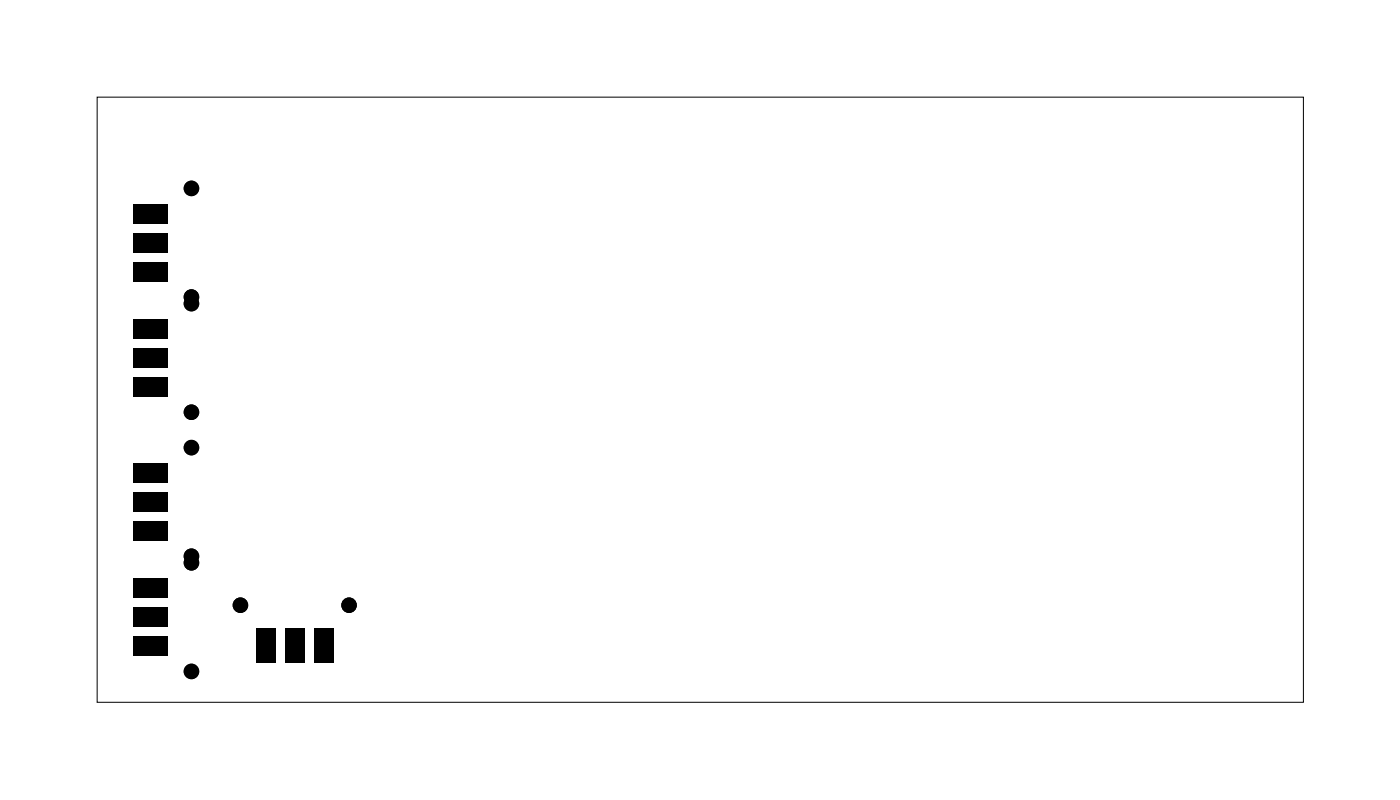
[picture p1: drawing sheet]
<svg xmlns="http://www.w3.org/2000/svg" width="123mm" height="71mm" viewBox="0 0 123 71" stroke-linecap="round" stroke-linejoin="round" font-family="sans-serif">
<path d="M8.6 8.6h106.4v53.3h-106.4z" fill="none" stroke="#000" stroke-width=".09"/>
<g fill="#000">
<path d="M11.8 18h3v1.7h-3zM11.8 28.2h3v1.7h-3zM11.8 30.7h3v1.7h-3zM11.8 33.3h3v1.7h-3zM11.8 23.1h3v1.7h-3zM11.8 20.6h3v1.7h-3zM11.8 56.1h3v1.7h-3zM11.8 53.6h3v1.7h-3zM11.8 51h3v1.7h-3zM11.8 46h3v1.7h-3zM11.8 43.4h3v1.7h-3zM11.8 40.9h3v1.7h-3z"/>
<path d="M22.6 55.5h1.7v3h-1.7zM25.1 55.5h1.7v3h-1.7zM27.7 55.5h1.7v3h-1.7z"/>
</g>
<g fill="#000">
<circle cx="16.9" cy="16.6" r=".69"/>
<circle cx="16.9" cy="26.2" r=".69"/>
<circle cx="16.9" cy="26.8" r=".69"/>
<circle cx="16.9" cy="36.4" r=".69"/>
<circle cx="16.9" cy="39.5" r=".69"/>
<circle cx="16.9" cy="49.6" r=".69"/>
<circle cx="16.9" cy="59.2" r=".69"/>
<circle cx="16.9" cy="49.1" r=".69"/>
<circle cx="21.2" cy="53.4" r=".69"/>
<circle cx="30.8" cy="53.4" r=".69"/>
</g>
</svg>
